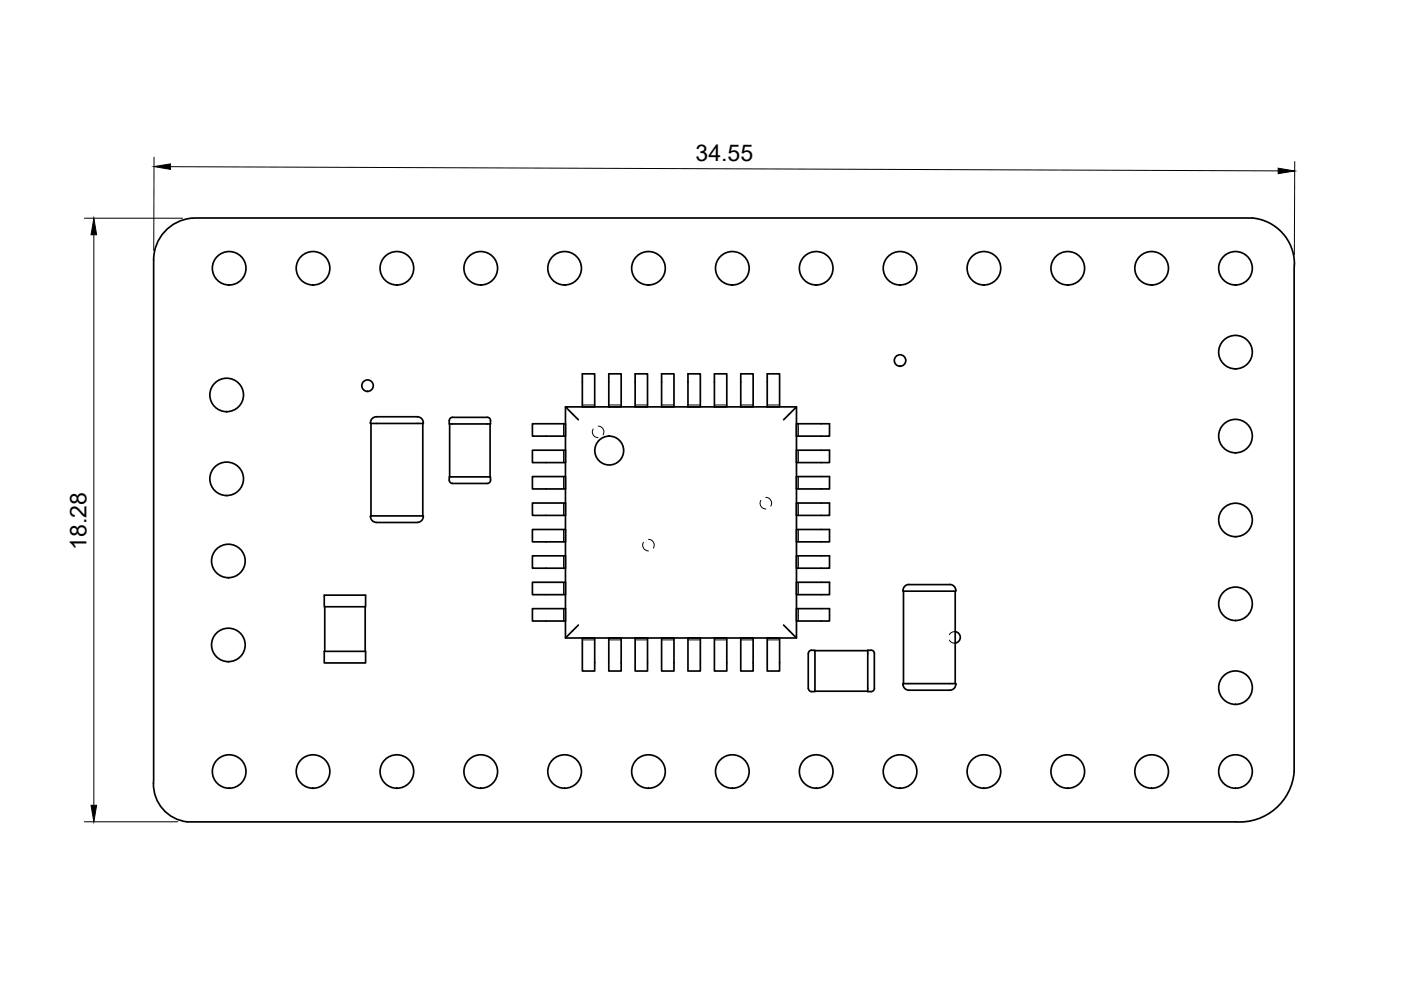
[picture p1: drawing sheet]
<svg xmlns="http://www.w3.org/2000/svg" width="297mm" height="210mm" viewBox="0 0 297 210" stroke-linecap="round" stroke-linejoin="round" font-family="sans-serif">
<defs><g id="words">
<g font-size="4.9">
<text x="147.5" y="34.2">34.55</text>
<text x="18.3" y="116.5" transform="rotate(-90 18.3 116.5)">18.28</text>
</g>
</g></defs>
<!-- layer: Hidden -->
<g fill="none" stroke="#000" stroke-width=".21">
<path d="M119.5 89.8v2.7M119.5 95.5v2.6M123.5 85.9h2.6M125.8 90.9a1.23 1.23 0 0 0 1 1.9M126.8 90.4a1.23 1.23 0 0 1 1.1 1.8M129.1 85.9h2.6M134.7 85.9h2.6M140.3 85.9h2.6M145.9 85.9h2.6M151.5 85.9h2.6M157.1 85.9h2.6M162.7 85.9h2.6"/>
<path d="M169.3 89.8v2.7M169.3 95.5v2.6M119.5 101v2.7M119.5 106.7v2.6M119.5 112.3v2.6M119.5 117.8v2.7M136.4 115a1.24 1.24 0 0 0 1.1 1.8M137.5 114.4a1.23 1.23 0 0 1 1 1.8M161.3 106.1a1.24 1.24 0 0 0 1.1 1.8M162.4 105.5a1.23 1.23 0 0 1 1 1.8M169.3 101v2.7M169.3 106.7v2.6"/>
<path d="M169.3 112.3v2.6M169.3 117.8v2.7M119.5 123.5v2.6M119.5 129v2.7M123.5 135.7h2.6M129.1 135.7h2.6M134.7 135.7h2.6M140.3 135.7h2.6M145.9 135.7h2.6M151.5 135.7h2.6M157.1 135.7h2.6M162.7 135.7h2.6"/>
<path d="M169.3 123.5v2.6M169.3 129v2.7M201.3 135.7l.4 .4 .8 .2M202.5 133.9l-.8 .2-.4 .5"/>
</g>
<!-- layer: Visible -->
<g fill="none" stroke="#000" stroke-width=".36">
<path d="M274.4 56v107.6a11.6 11.6 0 0 1-12.5 10.6M274.4 56a9.8 9.8 0 0 0-8.9-9.8h-224a8.9 8.9 0 0 0-8.9 8.9v110.3a8.1 8.1 0 0 0 7.1 8.9M123.5 79.3h2.6v7h-2.6zM129.1 79.3h2.6v7h-2.6zM134.7 79.3h2.6v7h-2.6zM140.3 79.3h2.6v7h-2.6zM145.9 79.3h2.6v7h-2.6zM151.5 79.3h2.6v7h-2.6zM157.1 79.3h2.6v7h-2.6zM162.7 79.3h2.6v7h-2.6zM78.7 89.8v19.6M79.8 88.4h8.7a1.21 1.21 0 0 1 1.2 1.4h-11.2a1.28 1.28 0 0 1 1.3-1.4"/>
<path d="M89.6 89.8v19.6M95.2 89.2a.71 .71 0 0 1 .8-.7h7.3a.68 .68 0 0 1 .7 .7M95.2 89.2v.7h8.8v-.7M95.3 89.9v11.2M103.9 89.9v11.2M112.9 89.8h7v2.7h-7zM112.9 95.5h7v2.6h-7zM119.9 86.3v49h49M122.6 89l-2.7-2.7h49v49l-2.8-2.8M168.9 86.3l-2.8 2.7M168.9 89.8h7v2.7h-7zM168.9 95.5h7v2.6h-7z"/>
<path d="M79.8 110.8a1.2 1.2 0 0 1-1.2-1.4h11.1a1.27 1.27 0 0 1-1.2 1.4h-8.7M95.2 101.8a.71 .71 0 0 0 .8 .7h7.3a.71 .71 0 0 0 .7-.7M95.2 101.8v-.7h8.8v.7M112.9 101h7v2.7h-7zM112.9 106.7h7v2.6h-7zM112.9 112.3h7v2.6h-7zM112.9 117.8h7v2.7h-7zM168.9 101h7v2.7h-7zM168.9 106.7h7v2.6h-7zM168.9 112.3h7v2.6h-7zM168.9 117.8h7v2.7h-7zM68.7 126.2h8.8v2.4h-8.8z"/>
<path d="M68.7 138.1h8.8v2.5h-8.8zM68.9 128.6v9.5M77.4 128.6v9.5M112.9 123.5h7v2.6h-7zM112.9 129h7v2.7h-7zM122.6 132.5l-2.7 2.8M123.5 135.3h2.6v7h-2.6zM129.1 135.3h2.6v7h-2.6zM134.7 135.3h2.6v7h-2.6zM140.3 135.3h2.6v7h-2.6zM145.9 135.3h2.6v7h-2.6zM151.5 135.3h2.6v7h-2.6z"/>
<path d="M157.1 135.3h2.6v7h-2.6zM162.7 135.3h2.6v7h-2.6zM168.9 123.5h7v2.6h-7zM168.9 129h7v2.7h-7zM171.6 138.1l.2-.2h1v8.7h-.7a.71 .71 0 0 1-.7-.7v-7.3zM172.8 138h11.2M185.4 138.6v7.3M185.4 138.6a.71 .71 0 0 0-.7-.7h-.7v8.7h.7a.71 .71 0 0 0 .7-.7M191.6 125.3v19.6M192 124.2l.7-.3h8.7a1.18 1.18 0 0 1 1.2 1.4h-11.1a1.3 1.3 0 0 1 .5-1.1zM202.5 125.3v19.6M202.5 133.9a1.22 1.22 0 0 1 1.1 1.2 1.22 1.22 0 0 1-1.1 1.2"/>
<path d="M172.8 146.6h11.2M191.5 144.9h11.1a1.27 1.27 0 0 1-1.2 1.4h-8.7a1.27 1.27 0 0 1-1.2-1.4zM39.7 174.3h222.2"/>
<circle cx="48.6" cy="56.9" r="3.6"/>
<circle cx="66.4" cy="56.9" r="3.6"/>
<circle cx="84.2" cy="56.9" r="3.6"/>
<circle cx="101.9" cy="56.9" r="3.6"/>
<circle cx="119.7" cy="56.9" r="3.6"/>
<circle cx="137.5" cy="56.9" r="3.6"/>
<circle cx="155.3" cy="56.9" r="3.6"/>
<circle cx="173.1" cy="56.9" r="3.6"/>
<circle cx="190.8" cy="56.9" r="3.6"/>
<circle cx="208.6" cy="56.9" r="3.6"/>
<circle cx="226.4" cy="56.9" r="3.6"/>
<circle cx="244.2" cy="56.9" r="3.6"/>
<circle cx="262" cy="56.9" r="3.6"/>
<circle cx="190.8" cy="76.4" r="1.22"/>
<circle cx="262" cy="74.6" r="3.6"/>
<circle cx="48.1" cy="83.7" r="3.6"/>
<circle cx="77.9" cy="81.8" r="1.22"/>
<circle cx="129.2" cy="95.5" r="3.1"/>
<circle cx="262" cy="92.4" r="3.6"/>
<circle cx="48.1" cy="101.5" r="3.6"/>
<circle cx="48.4" cy="118.9" r="3.6"/>
<circle cx="262" cy="110.2" r="3.6"/>
<circle cx="48.4" cy="136.7" r="3.6"/>
<circle cx="262" cy="128" r="3.6"/>
<circle cx="262" cy="145.8" r="3.6"/>
<circle cx="48.6" cy="163.6" r="3.6"/>
<circle cx="66.4" cy="163.6" r="3.6"/>
<circle cx="84.2" cy="163.6" r="3.6"/>
<circle cx="101.9" cy="163.6" r="3.6"/>
<circle cx="119.7" cy="163.6" r="3.6"/>
<circle cx="137.5" cy="163.6" r="3.6"/>
<circle cx="155.3" cy="163.6" r="3.6"/>
<circle cx="173.1" cy="163.6" r="3.6"/>
<circle cx="190.8" cy="163.6" r="3.6"/>
<circle cx="208.6" cy="163.6" r="3.6"/>
<circle cx="226.4" cy="163.6" r="3.6"/>
<circle cx="244.2" cy="163.6" r="3.6"/>
<circle cx="262" cy="163.6" r="3.6"/>
</g>
<!-- layer: Dimensions -->
<path d="M32.7 33.3l-.1 19.8M36.2 35.3l234.8 .9M274.5 34.2l-.1 19.9M17.9 46.3h20.8M19.9 49.8v120.9M17.9 174.2h19.8" fill="none" stroke="#000" stroke-width=".21"/>
<path d="M32.7 35.3l3.5-.6v1.2zM271 35.7l3.5 .6-3.5 .5zM19.9 46.3l.6 3.5h-1.2zM19.3 170.7h1.2l-.6 3.5z" fill="#000" stroke="#000" stroke-width=".21"/>
<use href="#words"/>
</svg>
